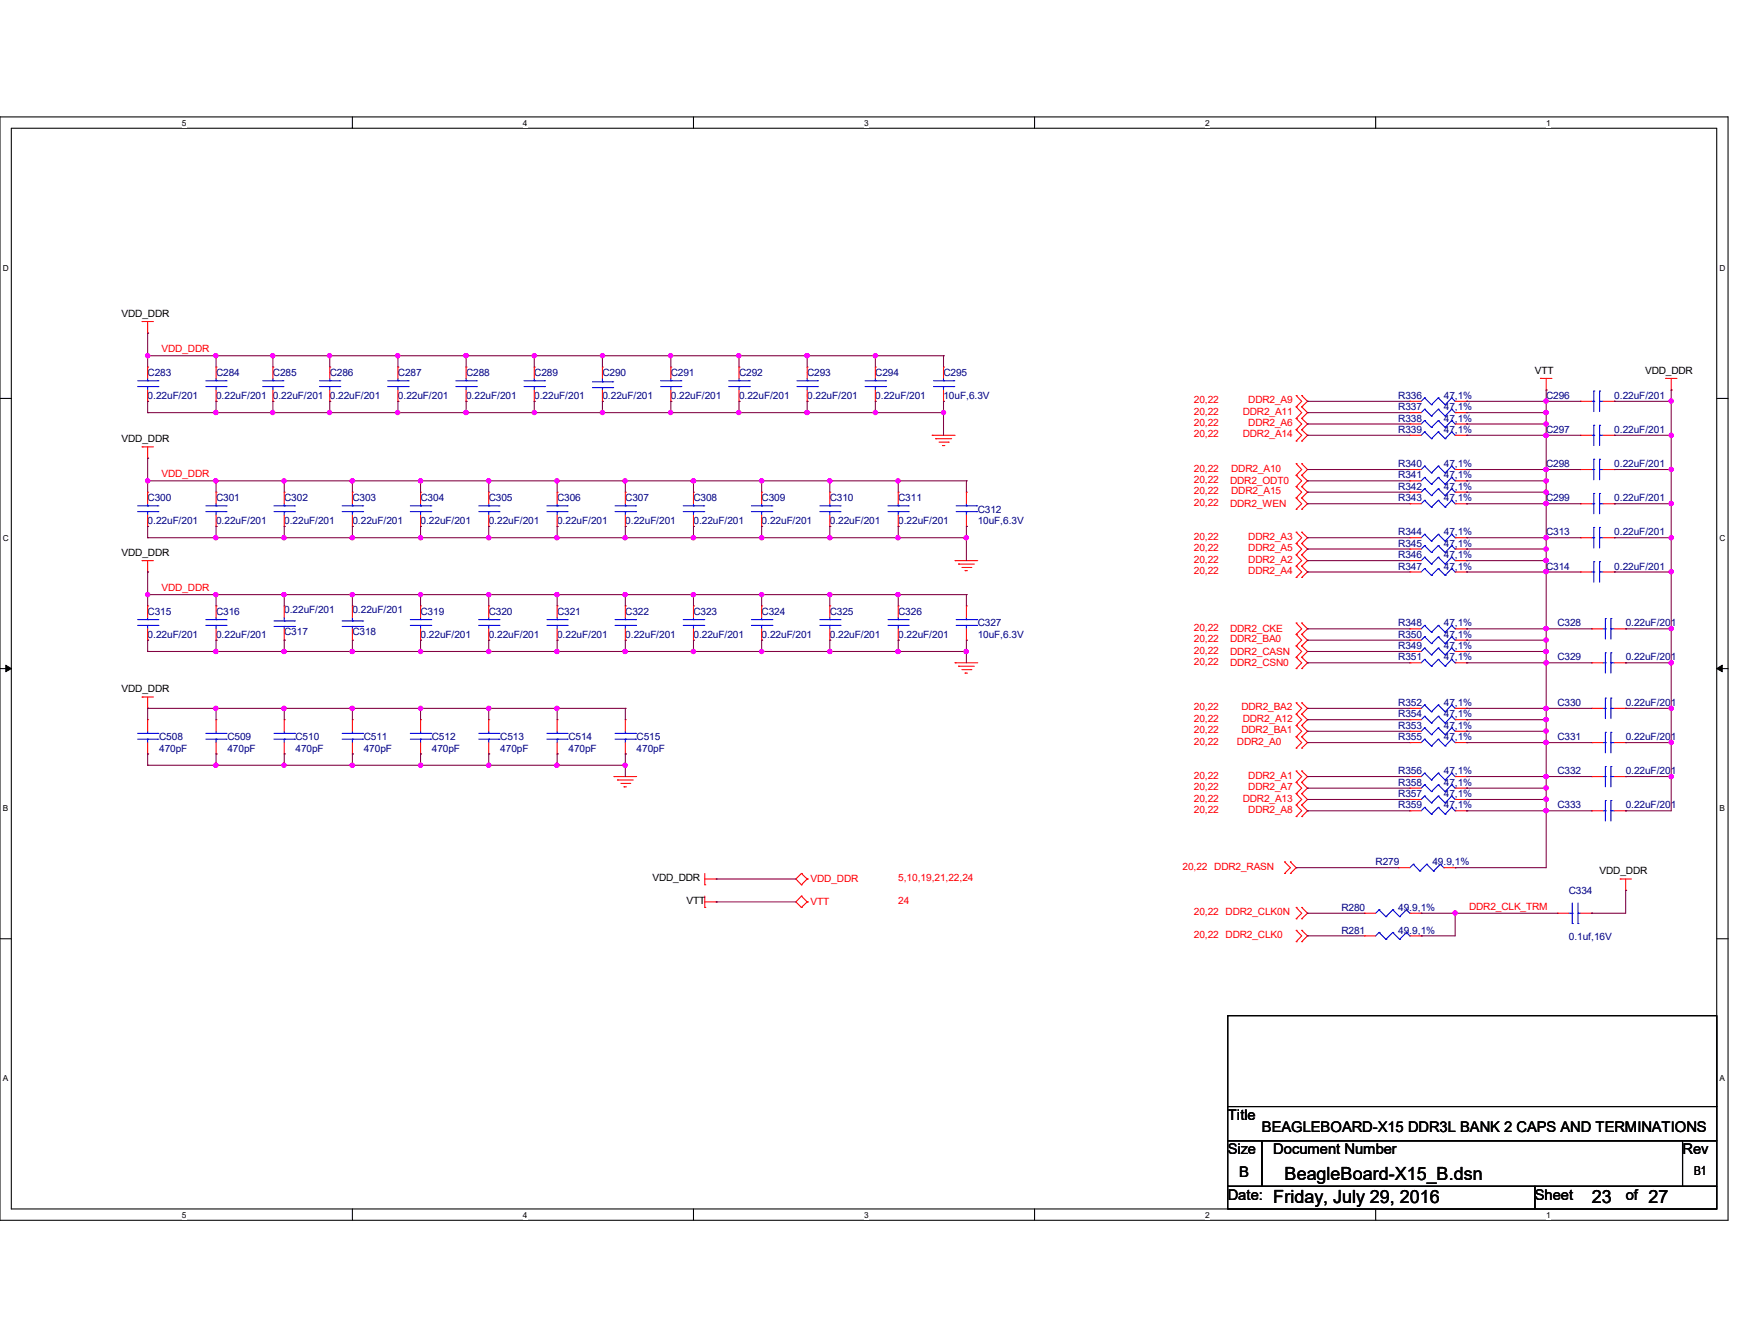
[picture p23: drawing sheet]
<svg xmlns="http://www.w3.org/2000/svg" width="279mm" height="216mm" viewBox="0 0 279 216" stroke-linecap="round" stroke-linejoin="round" font-family="sans-serif">
<defs><g id="words">
<g font-size="2.9">
<text x="206.6" y="189.7">BeagleBoard-X15_B.dsn</text>
<text x="204.8" y="193.3">Friday, July 29, 2016</text>
<text x="256" y="193.3">23</text>
<text x="265.2" y="193.3">27</text>
</g>
<g font-size="2.4">
<text x="197.5" y="180.1">Title</text>
<text x="197.5" y="185.6">Size</text>
<text x="203" y="181.9">BEAGLEBOARD-X15 DDR3L BANK 2 CAPS AND TERMINATIONS</text>
<text x="204.8" y="185.6">Document Number</text>
<text x="270.6" y="185.6">Rev</text>
<text x="199.3" y="189.2">B</text>
<text x="197.5" y="192.9">Date:</text>
<text x="246.9" y="192.9">Sheet</text>
<text x="261.5" y="192.9">of</text>
</g>
<text font-size="2" x="272.5" y="188.9">B1</text>
<g font-size="1.6">
<text x="19.6" y="51">VDD_DDR</text>
<text x="246.9" y="60.1">VTT</text>
<text x="264.6" y="60.1">VDD_DDR</text>
<text x="19.6" y="71.1">VDD_DDR</text>
<text x="19.6" y="89.4">VDD_DDR</text>
<text x="19.6" y="111.3">VDD_DDR</text>
<text x="104.9" y="141.6">VDD_DDR</text>
<text x="257.3" y="140.5">VDD_DDR</text>
<text x="110.4" y="145.3">VTT</text>
</g>
<g font-size="1.6" fill="#f00">
<text x="26" y="56.6">VDD_DDR</text>
<text x="192" y="64.9">20,22</text>
<text x="200.8" y="64.9">DDR2_A9</text>
<text x="192" y="68.5">20,22</text>
<text x="192" y="66.7">20,22</text>
<text x="192" y="70.3">20,22</text>
<text x="199.9" y="66.7">DDR2_A11</text>
<text x="199.9" y="70.3">DDR2_A14</text>
<text x="200.8" y="68.5">DDR2_A6</text>
<text x="26" y="76.7">VDD_DDR</text>
<text x="192" y="75.8">20,22</text>
<text x="192" y="77.6">20,22</text>
<text x="197.9" y="77.9">DDR2_ODT0</text>
<text x="198" y="75.8">DDR2_A10</text>
<text x="192" y="79.5">20,22</text>
<text x="192" y="81.3">20,22</text>
<text x="197.9" y="81.5">DDR2_WEN</text>
<text x="198" y="79.5">DDR2_A15</text>
<text x="192" y="88.6">20,22</text>
<text x="192" y="86.8">20,22</text>
<text x="200.8" y="88.6">DDR2_A5</text>
<text x="200.8" y="86.8">DDR2_A3</text>
<text x="26" y="95">VDD_DDR</text>
<text x="192" y="90.5">20,22</text>
<text x="192" y="92.3">20,22</text>
<text x="200.8" y="90.5">DDR2_A2</text>
<text x="200.8" y="92.3">DDR2_A4</text>
<text x="192" y="101.4">20,22</text>
<text x="197.9" y="101.6">DDR2_CKE</text>
<text x="192" y="103.3">20,22</text>
<text x="192" y="105.1">20,22</text>
<text x="192" y="106.9">20,22</text>
<text x="197.9" y="103.3">DDR2_BA0</text>
<text x="197.9" y="105.3">DDR2_CASN</text>
<text x="197.9" y="107.1">DDR2_CSN0</text>
<text x="192" y="114.2">20,22</text>
<text x="192" y="117.9">20,22</text>
<text x="192" y="119.7">20,22</text>
<text x="192" y="116">20,22</text>
<text x="199" y="119.7">DDR2_A0</text>
<text x="199.7" y="114.2">DDR2_BA2</text>
<text x="199.7" y="117.9">DDR2_BA1</text>
<text x="199.9" y="116">DDR2_A12</text>
<text x="192" y="125.2">20,22</text>
<text x="200.8" y="125.2">DDR2_A1</text>
<text x="192" y="127">20,22</text>
<text x="192" y="130.7">20,22</text>
<text x="192" y="128.9">20,22</text>
<text x="199.9" y="128.9">DDR2_A13</text>
<text x="200.8" y="127">DDR2_A7</text>
<text x="200.8" y="130.7">DDR2_A8</text>
<text x="130.4" y="141.9">VDD_DDR</text>
<text x="144.5" y="141.6">5,10,19,21,22,24</text>
<text x="190.2" y="139.8">20,22 DDR2_RASN</text>
<text x="130.4" y="145.5">VTT</text>
<text x="144.5" y="145.3">24</text>
<text x="192" y="147.2">20,22 DDR2_CLK0N</text>
<text x="236.3" y="146.2">DDR2_CLK_TRM</text>
<text x="192" y="150.8">20,22 DDR2_CLK0</text>
</g>
<g font-size="1.6" fill="#000080">
<text x="23.7" y="60.5">C283</text>
<text x="23.7" y="64.1">0.22uF/201</text>
<text x="34.8" y="60.5">C284</text>
<text x="34.8" y="64.1">0.22uF/201</text>
<text x="43.9" y="60.5">C285</text>
<text x="43.9" y="64.1">0.22uF/201</text>
<text x="53" y="60.5">C286</text>
<text x="53" y="64.1">0.22uF/201</text>
<text x="64" y="60.5">C287</text>
<text x="64" y="64.1">0.22uF/201</text>
<text x="75" y="60.5">C288</text>
<text x="75" y="64.1">0.22uF/201</text>
<text x="85.9" y="60.5">C289</text>
<text x="85.9" y="64.1">0.22uF/201</text>
<text x="96.9" y="60.5">C290</text>
<text x="96.9" y="64.1">0.22uF/201</text>
<text x="107.9" y="60.5">C291</text>
<text x="107.9" y="64.1">0.22uF/201</text>
<text x="118.9" y="60.5">C292</text>
<text x="118.9" y="64.1">0.22uF/201</text>
<text x="129.8" y="60.5">C293</text>
<text x="129.8" y="64.1">0.22uF/201</text>
<text x="140.8" y="60.5">C294</text>
<text x="140.8" y="64.1">0.22uF/201</text>
<text x="151.8" y="60.5">C295</text>
<text x="151.8" y="64.1">10uF,6.3V</text>
<text x="224.9" y="64.1">R336</text>
<text x="224.9" y="66">R337</text>
<text x="232.2" y="64.1">47,1%</text>
<text x="232.2" y="66">47,1%</text>
<text x="248.7" y="64.1">C296</text>
<text x="259.7" y="64.1">0.22uF/201</text>
<text x="224.9" y="67.8">R338</text>
<text x="224.9" y="69.6">R339</text>
<text x="232.2" y="67.8">47,1%</text>
<text x="232.2" y="69.6">47,1%</text>
<text x="248.7" y="69.6">C297</text>
<text x="259.7" y="69.6">0.22uF/201</text>
<text x="224.9" y="75.1">R340</text>
<text x="224.9" y="76.9">R341</text>
<text x="232.2" y="75.1">47,1%</text>
<text x="232.2" y="76.9">47,1%</text>
<text x="248.7" y="75.1">C298</text>
<text x="259.7" y="75.1">0.22uF/201</text>
<text x="23.7" y="80.6">C300</text>
<text x="34.8" y="80.6">C301</text>
<text x="45.7" y="80.6">C302</text>
<text x="56.7" y="80.6">C303</text>
<text x="67.6" y="80.6">C304</text>
<text x="78.6" y="80.6">C305</text>
<text x="89.6" y="80.6">C306</text>
<text x="100.6" y="80.6">C307</text>
<text x="111.5" y="80.6">C308</text>
<text x="122.5" y="80.6">C309</text>
<text x="133.5" y="80.6">C310</text>
<text x="144.5" y="80.6">C311</text>
<text x="157.3" y="82.4">C312</text>
<text x="224.9" y="78.7">R342</text>
<text x="224.9" y="80.6">R343</text>
<text x="232.2" y="78.7">47,1%</text>
<text x="232.2" y="80.6">47,1%</text>
<text x="248.7" y="80.6">C299</text>
<text x="259.7" y="80.6">0.22uF/201</text>
<text x="23.7" y="84.2">0.22uF/201</text>
<text x="34.8" y="84.2">0.22uF/201</text>
<text x="45.7" y="84.2">0.22uF/201</text>
<text x="56.7" y="84.2">0.22uF/201</text>
<text x="67.6" y="84.2">0.22uF/201</text>
<text x="78.6" y="84.2">0.22uF/201</text>
<text x="89.6" y="84.2">0.22uF/201</text>
<text x="100.6" y="84.2">0.22uF/201</text>
<text x="111.5" y="84.2">0.22uF/201</text>
<text x="122.5" y="84.2">0.22uF/201</text>
<text x="133.5" y="84.2">0.22uF/201</text>
<text x="144.5" y="84.2">0.22uF/201</text>
<text x="157.3" y="84.2">10uF,6.3V</text>
<text x="224.9" y="86.1">R344</text>
<text x="224.9" y="87.9">R345</text>
<text x="224.9" y="89.7">R346</text>
<text x="232.2" y="86.1">47,1%</text>
<text x="232.2" y="87.9">47,1%</text>
<text x="232.2" y="89.7">47,1%</text>
<text x="248.7" y="86.1">C313</text>
<text x="259.7" y="86.1">0.22uF/201</text>
<text x="224.9" y="91.6">R347</text>
<text x="232.2" y="91.6">47,1%</text>
<text x="248.7" y="91.6">C314</text>
<text x="259.7" y="91.6">0.22uF/201</text>
<text x="23.7" y="98.8">C315</text>
<text x="34.8" y="98.8">C316</text>
<text x="45.7" y="98.5">0.22uF/201</text>
<text x="56.7" y="98.5">0.22uF/201</text>
<text x="67.6" y="98.8">C319</text>
<text x="78.6" y="98.8">C320</text>
<text x="89.6" y="98.8">C321</text>
<text x="100.6" y="98.8">C322</text>
<text x="111.5" y="98.8">C323</text>
<text x="122.5" y="98.8">C324</text>
<text x="133.5" y="98.8">C325</text>
<text x="144.5" y="98.8">C326</text>
<text x="157.3" y="100.7">C327</text>
<text x="224.9" y="100.7">R348</text>
<text x="232.2" y="100.7">47,1%</text>
<text x="250.5" y="100.7">C328</text>
<text x="261.5" y="100.7">0.22uF/201</text>
<text x="23.7" y="102.5">0.22uF/201</text>
<text x="34.8" y="102.5">0.22uF/201</text>
<text x="45.7" y="102.2">C317</text>
<text x="56.7" y="102.2">C318</text>
<text x="67.6" y="102.5">0.22uF/201</text>
<text x="78.6" y="102.5">0.22uF/201</text>
<text x="89.6" y="102.5">0.22uF/201</text>
<text x="100.6" y="102.5">0.22uF/201</text>
<text x="111.5" y="102.5">0.22uF/201</text>
<text x="122.5" y="102.5">0.22uF/201</text>
<text x="133.5" y="102.5">0.22uF/201</text>
<text x="144.5" y="102.5">0.22uF/201</text>
<text x="157.3" y="102.5">10uF,6.3V</text>
<text x="224.9" y="104.4">R349</text>
<text x="224.9" y="102.5">R350</text>
<text x="224.9" y="106.2">R351</text>
<text x="232.2" y="104.4">47,1%</text>
<text x="232.2" y="102.5">47,1%</text>
<text x="232.2" y="106.2">47,1%</text>
<text x="250.5" y="106.2">C329</text>
<text x="261.5" y="106.2">0.22uF/201</text>
<text x="224.9" y="113.5">R352</text>
<text x="232.2" y="113.5">47,1%</text>
<text x="250.5" y="113.5">C330</text>
<text x="261.5" y="113.5">0.22uF/201</text>
<text x="25.6" y="119">C508</text>
<text x="36.6" y="119">C509</text>
<text x="47.5" y="119">C510</text>
<text x="58.5" y="119">C511</text>
<text x="69.5" y="119">C512</text>
<text x="80.5" y="119">C513</text>
<text x="91.4" y="119">C514</text>
<text x="102.4" y="119">C515</text>
<text x="224.9" y="117.1">R353</text>
<text x="224.9" y="115.3">R354</text>
<text x="224.9" y="119">R355</text>
<text x="232.2" y="117.1">47,1%</text>
<text x="232.2" y="115.3">47,1%</text>
<text x="232.2" y="119">47,1%</text>
<text x="250.5" y="119">C331</text>
<text x="261.5" y="119">0.22uF/201</text>
<text x="25.6" y="120.8">470pF</text>
<text x="36.6" y="120.8">470pF</text>
<text x="47.5" y="120.8">470pF</text>
<text x="58.5" y="120.8">470pF</text>
<text x="69.5" y="120.8">470pF</text>
<text x="80.5" y="120.8">470pF</text>
<text x="91.4" y="120.8">470pF</text>
<text x="102.4" y="120.8">470pF</text>
<text x="224.9" y="124.5">R356</text>
<text x="232.2" y="124.5">47,1%</text>
<text x="250.5" y="124.5">C332</text>
<text x="261.5" y="124.5">0.22uF/201</text>
<text x="224.9" y="128.1">R357</text>
<text x="224.9" y="126.3">R358</text>
<text x="224.9" y="130">R359</text>
<text x="232.2" y="128.1">47,1%</text>
<text x="232.2" y="126.3">47,1%</text>
<text x="232.2" y="130">47,1%</text>
<text x="250.5" y="130">C333</text>
<text x="261.5" y="130">0.22uF/201</text>
<text x="221.3" y="139.1">R279</text>
<text x="230.4" y="139.1">49.9,1%</text>
<text x="252.3" y="143.7">C334</text>
<text x="215.8" y="146.4">R280</text>
<text x="224.9" y="146.4">49.9,1%</text>
<text x="215.8" y="150.1">R281</text>
<text x="224.9" y="150.1">49.9,1%</text>
<text x="252.3" y="151.2">0.1uf,16V</text>
</g>
<g font-size="1.3">
<text x="29.3" y="20.2">5</text>
<text x="84.1" y="20.2">4</text>
<text x="139" y="20.2">3</text>
<text x="193.8" y="20.2">2</text>
<text x="248.7" y="20.2">1</text>
<text x=".5" y="43.5">D</text>
<text x="276.6" y="43.5">D</text>
<text x=".5" y="87">C</text>
<text x="276.6" y="87">C</text>
<text x=".5" y="130.4">B</text>
<text x="276.6" y="130.4">B</text>
<text x=".5" y="173.8">A</text>
<text x="276.6" y="173.8">A</text>
<text x="29.3" y="195.7">5</text>
<text x="84.1" y="195.7">4</text>
<text x="139" y="195.7">3</text>
<text x="193.8" y="195.7">2</text>
<text x="248.7" y="195.7">1</text>
</g>
</g></defs>
<path d="M0 18.8h278v177.4h-278zM1.8 20.6h274.3v173.8h-274.3z" fill="none" stroke="#000" stroke-width=".17"/>
<g fill="#fff">
<path d="M29.3 19h.7v1.5h-.7z"/>
<path d="M29.3 194.6h.7v1.4h-.7z"/>
</g>
<path d="M56.7 18.8v1.8M56.7 194.4v1.8" fill="none" stroke="#000" stroke-width=".17"/>
<g fill="#fff">
<path d="M84.1 19h.7v1.5h-.7z"/>
<path d="M84.1 194.6h.7v1.4h-.7z"/>
</g>
<path d="M111.5 18.8v1.8M111.5 194.4v1.8" fill="none" stroke="#000" stroke-width=".17"/>
<g fill="#fff">
<path d="M139 19h.7v1.5h-.7z"/>
<path d="M139 194.6h.7v1.4h-.7z"/>
</g>
<path d="M166.4 18.8v1.8M166.4 194.4v1.8" fill="none" stroke="#000" stroke-width=".17"/>
<g fill="#fff">
<path d="M193.8 19h.8v1.5h-.8z"/>
<path d="M193.8 194.6h.8v1.4h-.8z"/>
</g>
<path d="M221.3 18.8v1.8M221.3 194.4v1.8" fill="none" stroke="#000" stroke-width=".17"/>
<g fill="#fff">
<path d="M248.7 19h.7v1.5h-.7z"/>
<path d="M248.7 194.6h.7v1.4h-.7z"/>
<path d="M.5 42.3h.9v1.5h-.9z"/>
<path d="M276.6 42.3h.9v1.5h-.9z"/>
<path d="M.5 85.8h.9v1.4h-.9z"/>
<path d="M276.6 85.8h.9v1.4h-.9z"/>
</g>
<path d="M0 64.1h1.8M276.1 64.1h1.9" fill="none" stroke="#000" stroke-width=".17"/>
<g fill="#fff">
<path d="M.5 129.2h.8v1.5h-.8z"/>
<path d="M276.6 129.2h.9v1.5h-.9z"/>
</g>
<path d="M0 107.5h1.8M276.1 107.5h1.9" fill="none" stroke="#000" stroke-width=".17"/>
<path d="M.9 106.9l.9 .6-.9 .5zM276.1 107.5l.9-.6v1.1z" fill="#000" stroke="#000" stroke-width=".16"/>
<g fill="#fff">
<path d="M.5 172.6h.8v1.5h-.8z"/>
<path d="M276.6 172.6h.9v1.5h-.9z"/>
</g>
<path d="M0 150.9h1.8M276.1 150.9h1.9M197.5 163.3h78.6v14.6h-78.6zM197.5 177.9h78.6v5.5h-78.6zM197.5 183.4h5.5v7.3h-5.5zM197.5 190.7h49.4v3.7h-49.4zM203 183.4h67.6v7.3h-67.6zM246.9 190.7h29.2v3.7h-29.2zM270.6 183.4h5.5v7.3h-5.5z" fill="none" stroke="#000" stroke-width=".17"/>
<g fill="none" stroke="#f00" stroke-width=".17">
<path d="M22.9 51.7h.1M22.9 51.7h1.8M23.7 53.6h.1M23.7 59h.1M23.7 51.7v1.9M23.7 59v1.8M34.8 59h.1M34.8 59v1.8M43.9 59h.1M43.9 59v1.8M53 59h.1M53 59v1.8"/>
<path d="M64 59h.1M64 59v1.8M75 59h.1M75 59v1.8M85.9 59h.1M85.9 59v1.8M96.9 59h.1M96.9 59v1.8M107.9 59h.1M107.9 59v1.8M118.9 59h.1M118.9 59v1.8"/>
<path d="M129.8 59h.1M129.8 59v1.8M140.8 59h.1M140.8 59v1.8M151.8 59h.1M151.8 59v1.8M22.9 71.8h.1M22.9 71.8h1.8M23.7 73.7h.1M23.7 79.1h.1M23.7 64.5h.1M23.7 62.7v1.8"/>
<path d="M23.7 71.8v1.9M23.7 79.1v1.9M34.8 64.5h.1M34.8 79.1h.1M34.8 62.7v1.8M34.8 79.1v1.9M43.9 64.5h.1M43.9 62.7v1.8M45.7 79.1h.1M45.7 79.1v1.9M53 64.5h.1M53 62.7v1.8"/>
<path d="M56.7 79.1h.1M56.7 79.1v1.9M64 64.5h.1M64 62.7v1.8M67.6 79.1h.1M67.6 79.1v1.9M75 64.5h.1M75 62.7v1.8M78.6 79.1h.1M78.6 79.1v1.9M85.9 64.5h.1M85.9 62.7v1.8"/>
<path d="M89.6 79.1h.1M89.6 79.1v1.9M96.9 64.5h.1M96.9 62.7v1.8M100.6 79.1h.1M100.6 79.1v1.9M107.9 64.5h.1M107.9 62.7v1.8M111.5 79.1h.1M111.5 79.1v1.9M118.9 64.5h.1M118.9 62.7v1.8"/>
<path d="M122.5 79.1h.1M122.5 79.1v1.9M129.8 64.5h.1M129.8 62.7v1.8M133.5 79.1h.1M133.5 79.1v1.9M140.8 64.5h.1M140.8 62.7v1.8M144.5 79.1h.1M144.5 79.1v1.9M149.9 70h.1M149.9 70h3.7"/>
<path d="M150.5 70.5h.1M150.5 70.5h2.6M151 71.1h1.5M151.6 71.6h.1M151.6 71.6h.4M151.8 64.5h.1M151.8 62.7v1.8M152.5 71.1h.1M155.4 79.1h.1M155.4 79.1v1.9M208.5 67.3h.1M208.5 69.1h.1"/>
<path d="M208.5 63.6h.1M208.5 65.4h.1M208.5 70.9h.1M208.5 78.2h.1M208.5 74.5h.1M208.5 76.4h.1M208.5 67.3l.9 .9-.9 .9M208.5 63.6l.9 .9-.9 .9M208.5 65.4l.9 .9-.9 1M208.5 69.1l.9 .9-.9 .9M208.5 78.2l.9 .9-.9 1M208.5 74.5l.9 1-.9 .9"/>
<path d="M208.5 76.4l.9 .9-.9 .9M209.4 67.3h.1M209.4 69.1h.1M209.4 63.6h.1M209.4 65.4h.1M209.4 70.9h.1M209.4 78.2h.1M209.4 74.5h.1M209.4 76.4h.1M209.4 67.3l.9 .9-.9 .9M209.4 63.6l.9 .9-.9 .9M209.4 65.4l.9 .9-.9 1"/>
<path d="M209.4 69.1l.9 .9-.9 .9M209.4 78.2l.9 .9-.9 1M209.4 74.5l.9 1-.9 .9M209.4 76.4l.9 .9-.9 .9M226.8 75.5h.1M226.8 77.3h.1M226.8 79.1h.1M226.8 64.5h.1M226.8 66.3h.1M226.8 68.2h.1M226.8 70h.1M226.8 70h1.8"/>
<path d="M226.8 75.5h1.8M226.8 77.3h1.8M226.8 79.1h1.8M226.8 64.5h1.8M226.8 66.3h1.8M226.8 68.2h1.8M234.1 70h1.8M234.1 75.5h1.8M234.1 77.3h1.8M234.1 79.1h1.8M234.1 64.5h1.8M234.1 66.3h1.8"/>
<path d="M234.1 68.2h1.8M235.9 75.5h.1M235.9 77.3h.1M235.9 79.1h.1M235.9 64.5h.1M235.9 66.3h.1M235.9 68.2h.1M235.9 70h.1M247.8 60.8h.1M247.8 60.8h1.8M248.7 62.7h.1M248.7 60.8v1.9"/>
<path d="M254.2 64.5h.1M254.2 70h.1M254.2 75.5h.1M254.2 70h1.8M254.2 75.5h1.8M254.2 64.5h1.8M257.9 70h1.8M257.9 75.5h1.8M257.9 64.5h1.8M259.7 64.5h.1M259.7 70h.1M259.7 75.5h.1"/>
<path d="M267.9 60.8h.1M267.9 60.8h1.8M268.8 62.7h.1M268.8 60.8v1.9M22.9 90.1h.1M22.9 90.1h1.8M23.7 91.9h.1M23.7 97.4h.1M23.7 84.6h.1M23.7 82.8v1.8M23.7 90.1v1.8M23.7 97.4v1.9"/>
<path d="M34.8 84.6h.1M34.8 97.4h.1M34.8 82.8v1.8M34.8 97.4v1.9M45.7 84.6h.1M45.7 97.4h.1M45.7 82.8v1.8M45.7 97.4v1.9M56.7 84.6h.1M56.7 97.4h.1M56.7 82.8v1.8M56.7 97.4v1.9"/>
<path d="M67.6 97.4h.1M67.6 84.6h.1M67.6 82.8v1.8M67.6 97.4v1.9M78.6 97.4h.1M78.6 84.6h.1M78.6 82.8v1.8M78.6 97.4v1.9M89.6 97.4h.1M89.6 84.6h.1M89.6 82.8v1.8M89.6 97.4v1.9"/>
<path d="M100.6 97.4h.1M100.6 84.6h.1M100.6 82.8v1.8M100.6 97.4v1.9M111.5 97.4h.1M111.5 84.6h.1M111.5 82.8v1.8M111.5 97.4v1.9M122.5 97.4h.1M122.5 84.6h.1M122.5 82.8v1.8M122.5 97.4v1.9"/>
<path d="M133.5 97.4h.1M133.5 84.6h.1M133.5 82.8v1.8M133.5 97.4v1.9M144.5 97.4h.1M144.5 84.6h.1M144.5 82.8v1.8M144.5 97.4v1.9M153.6 90.1h.1M153.6 90.1h3.7M154.2 90.7h.1M154.2 90.7h2.5"/>
<path d="M154.7 91.2h1.5M155.2 91.7h.1M155.2 91.7h.4M155.4 97.4h.1M155.4 84.6h.1M155.4 82.8v1.8M155.4 97.4v1.9M156.2 91.2h.1M208.5 89.2h.1M208.5 91h.1M208.5 87.4h.1M208.5 85.6h.1"/>
<path d="M208.5 92.8h.1M208.5 80.1h.1M208.5 81.9h.1M208.5 89.2l.9 .9-.9 .9M208.5 87.4l.9 .9-.9 .9M208.5 85.6l.9 .8-.9 1M208.5 91l.9 .9-.9 .9M208.5 80.1l.9 .9-.9 .9M209.4 89.2h.1M209.4 91h.1M209.4 87.4h.1M209.4 85.6h.1"/>
<path d="M209.4 92.8h.1M209.4 80.1h.1M209.4 81.9h.1M209.4 89.2l.9 .9-.9 .9M209.4 87.4l.9 .9-.9 .9M209.4 85.6l.9 .8-.9 1M209.4 91l.9 .9-.9 .9M209.4 80.1l.9 .9-.9 .9M226.8 86.4h.1M226.8 88.3h.1M226.8 90.1h.1M226.8 91.9h.1"/>
<path d="M226.8 81h.1M226.8 90.1h1.8M226.8 81h1.8M226.8 86.4h1.8M226.8 88.3h1.8M226.8 91.9h1.8M234.1 90.1h1.8M234.1 81h1.8M234.1 86.4h1.8M234.1 88.3h1.8M234.1 91.9h1.8M235.9 86.4h.1"/>
<path d="M235.9 88.3h.1M235.9 90.1h.1M235.9 91.9h.1M235.9 81h.1M254.2 81h.1M254.2 86.4h.1M254.2 91.9h.1M254.2 81h1.8M254.2 86.4h1.8M254.2 91.9h1.8M257.9 81h1.8M257.9 86.4h1.8"/>
<path d="M257.9 91.9h1.8M259.7 81h.1M259.7 86.4h.1M259.7 91.9h.1M22.9 112.1h.1M22.9 112.1h1.8M23.7 113.9h.1M23.7 102.9h.1M23.7 115.7h.1M23.7 101.1v1.8M23.7 112.1v1.8M23.7 115.7v1.9"/>
<path d="M23.7 119.4v1.8M34.8 115.7h.1M34.8 102.9h.1M34.8 101.1v1.8M34.8 115.7v1.9M34.8 119.4v1.8M45.7 115.7h.1M45.7 102.9h.1M45.7 101.1v1.8M45.7 115.7v1.9M45.7 119.4v1.8M56.7 115.7h.1"/>
<path d="M56.7 102.9h.1M56.7 101.1v1.8M56.7 115.7v1.9M56.7 119.4v1.8M67.6 102.9h.1M67.6 115.7h.1M67.6 101.1v1.8M67.6 115.7v1.9M67.6 119.4v1.8M78.6 102.9h.1M78.6 115.7h.1M78.6 101.1v1.8"/>
<path d="M78.6 115.7v1.9M78.6 119.4v1.8M89.6 115.7h.1M89.6 102.9h.1M89.6 101.1v1.8M89.6 115.7v1.9M89.6 119.4v1.8M100.6 102.9h.1M100.6 115.7h.1M100.6 101.1v1.8M100.6 115.7v1.9M100.6 119.4v1.8"/>
<path d="M111.5 102.9h.1M111.5 101.1v1.8M122.5 102.9h.1M122.5 101.1v1.8M133.5 102.9h.1M133.5 101.1v1.8M144.5 102.9h.1M144.5 101.1v1.8M153.6 106.6h.1M153.6 106.6h3.7M154.2 107.1h.1M154.2 107.1h2.5"/>
<path d="M154.7 107.7h1.5M155.2 108.2h.1M155.2 108.2h.4M155.4 102.9h.1M155.4 101.1v1.8M156.2 107.7h.1M208.5 102h.1M208.5 103.8h.1M208.5 113h.1M208.5 114.8h.1M208.5 116.6h.1M208.5 118.4h.1"/>
<path d="M208.5 100.2h.1M208.5 105.7h.1M208.5 107.5h.1M208.5 102l.9 .9-.9 .9M208.5 113l.9 .9-.9 .9M208.5 116.6l.9 1-.9 .8M208.5 118.4l.9 1-.9 .9M208.5 114.8l.9 .9-.9 .9M208.5 100.2l.9 .9-.9 .9M208.5 103.8l.9 .9-.9 1M208.5 105.7l.9 .9-.9 .9M209.4 102h.1"/>
<path d="M209.4 103.8h.1M209.4 113h.1M209.4 114.8h.1M209.4 116.6h.1M209.4 118.4h.1M209.4 100.2h.1M209.4 105.7h.1M209.4 107.5h.1M209.4 102l.9 .9-.9 .9M209.4 113l.9 .9-.9 .9M209.4 116.6l.9 1-.9 .8M209.4 118.4l.9 1-.9 .9"/>
<path d="M209.4 114.8l.9 .9-.9 .9M209.4 100.2l.9 .9-.9 .9M209.4 103.8l.9 .9-.9 1M209.4 105.7l.9 .9-.9 .9M226.8 113.9h.1M226.8 117.6h.1M226.8 115.7h.1M226.8 101.1h.1M226.8 119.4h.1M226.8 104.7h.1M226.8 102.9h.1M226.8 106.6h.1"/>
<path d="M226.8 106.6h1.8M226.8 119.4h1.8M226.8 113.9h1.8M226.8 117.6h1.8M226.8 115.7h1.8M226.8 101.1h1.8M226.8 104.7h1.8M226.8 102.9h1.8M234.1 106.6h1.8M234.1 119.4h1.8M234.1 113.9h1.8M234.1 117.6h1.8"/>
<path d="M234.1 115.7h1.8M234.1 101.1h1.8M234.1 104.7h1.8M234.1 102.9h1.8M235.9 113.9h.1M235.9 117.6h.1M235.9 115.7h.1M235.9 101.1h.1M235.9 119.4h.1M235.9 104.7h.1M235.9 102.9h.1M235.9 106.6h.1"/>
<path d="M256 119.4h.1M256 101.1h.1M256 106.6h.1M256 113.9h.1M256 106.6h1.9M256 119.4h1.9M256 113.9h1.9M256 101.1h1.9M259.7 106.6h1.8M259.7 119.4h1.8M259.7 113.9h1.8M259.7 101.1h1.8"/>
<path d="M261.5 119.4h.1M261.5 101.1h.1M261.5 106.6h.1M261.5 113.9h.1M23.7 121.2h.1M34.8 121.2h.1M45.7 121.2h.1M56.7 121.2h.1M67.6 121.2h.1M78.6 121.2h.1M89.6 121.2h.1M98.8 124.8h.1"/>
<path d="M98.8 124.8h3.6M99.3 125.4h.1M99.3 125.4h2.6M99.9 125.9h1.4M100.4 126.5h.1M100.4 126.5h.4M100.6 121.2h.1M101.3 125.9h.1M206.6 138.6h.1M206.6 138.6l1 .9-1 .9M207.6 138.6h.1M207.6 138.6l.9 .9-.9 .9"/>
<path d="M208.5 120.3h.1M208.5 124h.1M208.5 125.8h.1M208.5 127.6h.1M208.5 129.4h.1M208.5 131.3h.1M208.5 124l.9 .8-.9 1M208.5 125.8l.9 .9-.9 .9M208.5 129.4l.9 .9-.9 1M208.5 127.6l.9 .9-.9 .9M209.4 120.3h.1M209.4 124h.1"/>
<path d="M209.4 125.8h.1M209.4 127.6h.1M209.4 129.4h.1M209.4 131.3h.1M209.4 124l.9 .8-.9 1M209.4 125.8l.9 .9-.9 .9M209.4 129.4l.9 .9-.9 1M209.4 127.6l.9 .9-.9 .9M224.9 139.5h.1M224.9 139.5h1.9M226.8 124.8h.1M226.8 128.5h.1"/>
<path d="M226.8 126.7h.1M226.8 130.3h.1M226.8 124.8h1.8M226.8 130.3h1.8M226.8 128.5h1.8M226.8 126.7h1.8M232.2 139.5h1.9M234.1 139.5h.1M234.1 124.8h1.8M234.1 130.3h1.8M234.1 128.5h1.8M234.1 126.7h1.8"/>
<path d="M235.9 124.8h.1M235.9 128.5h.1M235.9 126.7h.1M235.9 130.3h.1M256 124.8h.1M256 130.3h.1M256 124.8h1.9M256 130.3h1.9M259.7 124.8h1.8M259.7 130.3h1.8M261.5 124.8h.1M261.5 130.3h.1"/>
<path d="M113.4 142.2h.1M113.4 145.9h.1M113.4 141.3h1.8M113.4 140.4v1.8M113.4 144.1v1.8M113.4 145h1.8M115.2 141.3h.1M115.2 145h.1M128.9 140.4h.1M128.9 142.2h.1M128.9 144.1h.1M128.9 145.9h.1"/>
<path d="M128.9 140.4l-.9 .9 .9 .9M128.9 140.4l.9 .9M128.9 144.1l-.9 .9 .9 .9M128.9 144.1l.9 .9M129.8 141.3h.1M129.8 145h.1M129.8 141.3l-.9 .9M129.8 145l-.9 .9M206.6 140.4h.1M207.6 140.4h.1M208.5 145.9h.1M208.5 147.7h.1"/>
<path d="M208.5 149.6h.1M208.5 151.4h.1M208.5 145.9l.9 .9-.9 .9M208.5 149.6l.9 .9-.9 .9M209.4 145.9h.1M209.4 147.7h.1M209.4 149.6h.1M209.4 151.4h.1M209.4 145.9l.9 .9-.9 .9M209.4 149.6l.9 .9-.9 .9M219.5 146.8h.1M219.5 150.5h.1"/>
<path d="M219.5 146.8h1.8M219.5 150.5h1.8M226.8 146.8h1.8M226.8 150.5h1.8M228.6 146.8h.1M228.6 150.5h.1M250.5 146.8h.1M250.5 146.8h1.8M254.2 146.8h1.8M256 146.8h.1M260.6 141.3h.1M260.6 141.3h1.8"/>
<path d="M261.5 143.1h.1M261.5 141.3v1.8"/>
</g>
<g fill="none" stroke="#00f" stroke-width=".17">
<path d="M22.1 62.1h3.3M22.1 61.2h3.3M23.7 61.2h.1M23.7 62.1h.1M23.7 60.8v.4M23.7 62.1v.6M25.4 62.1h.1M25.4 61.2h.1M33.1 62.1h3.3M33.1 61.2h3.3M34.8 61.2h.1M34.8 62.1h.1"/>
<path d="M34.8 60.8v.4M34.8 62.1v.6M36.4 62.1h.1M36.4 61.2h.1M42.2 62.1h3.3M42.2 61.2h3.3M43.9 61.2h.1M43.9 62.1h.1M43.9 60.8v.4M43.9 62.1v.6M45.5 62.1h.1M45.5 61.2h.1"/>
<path d="M51.4 62.1h3.3M51.4 61.2h3.3M53 61.2h.1M53 62.1h.1M53 60.8v.4M53 62.1v.6M54.7 62.1h.1M54.7 61.2h.1M62.4 62.1h3.3M62.4 61.2h3.3M64 61.2h.1M64 62.1h.1"/>
<path d="M64 60.8v.4M64 62.1v.6M65.7 62.1h.1M65.7 61.2h.1M73.3 62.1h3.3M73.3 61.2h3.3M75 61.2h.1M75 62.1h.1M75 60.8v.4M75 62.1v.6M76.6 62.1h.1M76.6 61.2h.1"/>
<path d="M84.3 62.1h3.3M84.3 61.2h3.3M85.9 61.2h.1M85.9 62.1h.1M85.9 60.8v.4M85.9 62.1v.6M87.6 62.1h.1M87.6 61.2h.1M95.3 61.4h3.3M95.3 62.3h3.3M96.9 62.3h.1M96.9 61.4h.1"/>
<path d="M96.9 60.8v.6M96.9 62.3v.4M98.6 61.4h.1M98.6 62.3h.1M106.3 62.1h3.2M106.3 61.2h3.2M107.9 61.2h.1M107.9 62.1h.1M107.9 60.8v.4M107.9 62.1v.6M109.5 62.1h.1M109.5 61.2h.1"/>
<path d="M117.2 62.1h3.3M117.2 61.2h3.3M118.9 61.2h.1M118.9 62.1h.1M118.9 60.8v.4M118.9 62.1v.6M120.5 62.1h.1M120.5 61.2h.1M128.2 62.1h3.3M128.2 61.2h3.3M129.8 61.2h.1M129.8 62.1h.1"/>
<path d="M129.8 60.8v.4M129.8 62.1v.6M131.5 62.1h.1M131.5 61.2h.1M139.1 62.1h3.4M139.1 61.2h3.4M140.8 61.2h.1M140.8 62.1h.1M140.8 60.8v.4M140.8 62.1v.6M142.5 62.1h.1M142.5 61.2h.1"/>
<path d="M150.2 62.1h3.2M150.2 61.2h3.2M151.8 61.2h.1M151.8 62.1h.1M151.8 60.8v.4M151.8 62.1v.6M153.4 62.1h.1M153.4 61.2h.1M229.2 74.9h.1M229.2 76.8h.1M229.2 78.6h.1M229.2 64h.1"/>
<path d="M229.2 65.8h.1M229.2 67.6h.1M229.2 69.4h.1M229.2 74.9l-.6 .6M229.2 74.9l1.1 1.1M229.2 76.8l-.6 .5M229.2 76.8l1.1 1.1M229.2 78.6l-.6 .5M229.2 78.6l1.1 1.1M229.2 64l-.6 .5M229.2 64l1.1 1.1M229.2 65.8l-.6 .5"/>
<path d="M229.2 65.8l1.1 1.1M229.2 67.6l-.6 .6M229.2 67.6l1.1 1.1M229.2 69.4l-.6 .6M229.2 69.4l1.1 1.1M230.3 76h.1M230.3 77.9h.1M230.3 79.7h.1M230.3 65.1h.1M230.3 66.9h.1M230.3 68.7h.1M230.3 70.5h.1"/>
<path d="M231.4 74.9h.1M231.4 76.8h.1M231.4 78.6h.1M231.4 64h.1M231.4 65.8h.1M231.4 67.6h.1M231.4 69.4h.1M231.4 74.9l-1.1 1.1M231.4 74.9l1.1 1.1M231.4 76.8l-1.1 1.1M231.4 76.8l1.1 1.1M231.4 78.6l-1.1 1.1"/>
<path d="M231.4 78.6l1.1 1.1M231.4 64l-1.1 1.1M231.4 64l1.1 1.1M231.4 65.8l-1.1 1.1M231.4 65.8l1.1 1.1M231.4 67.6l-1.1 1.1M231.4 67.6l1.1 1.1M231.4 69.4l-1.1 1.1M231.4 69.4l1.1 1.1M232.5 76h.1M232.5 77.9h.1M232.5 79.7h.1"/>
<path d="M232.5 65.1h.1M232.5 66.9h.1M232.5 68.7h.1M232.5 70.5h.1M233.5 74.9h.1M233.5 76.8h.1M233.5 78.6h.1M233.5 64h.1M233.5 65.8h.1M233.5 67.6h.1M233.5 69.4h.1M233.5 74.9l-1 1.1"/>
<path d="M233.5 74.9l.6 .6M233.5 76.8l-1 1.1M233.5 76.8l.6 .5M233.5 78.6l-1 1.1M233.5 78.6l.6 .5M233.5 64l-1 1.1M233.5 64l.6 .5M233.5 65.8l-1 1.1M233.5 65.8l.6 .5M233.5 67.6l-1 1.1M233.5 67.6l.6 .6M233.5 69.4l-1 1.1"/>
<path d="M233.5 69.4l.6 .6M234.1 75.5h.1M234.1 77.3h.1M234.1 79.1h.1M234.1 64.5h.1M234.1 66.3h.1M234.1 68.2h.1M234.1 70h.1M256 64.5h.4M256 70h.4M256 75.5h.4M256.4 79.3h.1"/>
<path d="M256.4 64.5h.1M256.4 62.9h.1M256.4 70h.1M256.4 68.4h.1M256.4 75.5h.1M256.4 73.8h.1M256.4 62.9v3.3M256.4 68.4v3.2M256.4 73.8v3.3M256.4 79.3v3.3M257.3 79.3h.1M257.3 62.9h.1"/>
<path d="M257.3 64.5h.1M257.3 68.4h.1M257.3 70h.1M257.3 73.8h.1M257.3 75.5h.1M257.3 62.9v3.3M257.3 68.4v3.2M257.3 73.8v3.3M257.3 79.3v3.3M257.3 64.5h.6M257.3 70h.6M257.3 75.5h.6"/>
<path d="M22.1 99.6h3.3M22.1 82.3h3.3M22.1 81.3h3.3M23.7 99.6h.1M23.7 81.3h.1M23.7 82.3h.1M23.7 81v.3M23.7 82.3v.5M23.7 99.3v.3M25.4 99.6h.1M25.4 82.3h.1M25.4 81.3h.1"/>
<path d="M33.1 99.6h3.3M33.1 82.3h3.3M33.1 81.3h3.3M34.8 81.3h.1M34.8 82.3h.1M34.8 99.6h.1M34.8 81v.3M34.8 82.3v.5M34.8 99.3v.3M36.4 82.3h.1M36.4 81.3h.1M36.4 99.6h.1"/>
<path d="M44.1 82.3h3.3M44.1 81.3h3.3M44.1 99.8h3.3M45.7 81.3h.1M45.7 82.3h.1M45.7 99.8h.1M45.7 81v.3M45.7 82.3v.5M45.7 99.3v.5M47.4 82.3h.1M47.4 81.3h.1M47.4 99.8h.1"/>
<path d="M55 82.3h3.3M55 81.3h3.3M55 99.8h3.3M56.7 81.3h.1M56.7 82.3h.1M56.7 99.8h.1M56.7 81v.3M56.7 82.3v.5M56.7 99.3v.5M58.3 82.3h.1M58.3 81.3h.1M58.3 99.8h.1"/>
<path d="M66 99.6h3.3M66 82.3h3.3M66 81.3h3.3M67.6 99.6h.1M67.6 81.3h.1M67.6 82.3h.1M67.6 81v.3M67.6 82.3v.5M67.6 99.3v.3M69.3 99.6h.1M69.3 82.3h.1M69.3 81.3h.1"/>
<path d="M77 99.6h3.3M77 82.3h3.3M77 81.3h3.3M78.6 99.6h.1M78.6 81.3h.1M78.6 82.3h.1M78.6 81v.3M78.6 82.3v.5M78.6 99.3v.3M80.3 99.6h.1M80.3 82.3h.1M80.3 81.3h.1"/>
<path d="M88 99.6h3.2M88 82.3h3.2M88 81.3h3.2M89.6 99.6h.1M89.6 81.3h.1M89.6 82.3h.1M89.6 81v.3M89.6 82.3v.5M89.6 99.3v.3M91.2 99.6h.1M91.2 82.3h.1M91.2 81.3h.1"/>
<path d="M98.9 99.6h3.3M98.9 82.3h3.3M98.9 81.3h3.3M100.6 99.6h.1M100.6 81.3h.1M100.6 82.3h.1M100.6 81v.3M100.6 82.3v.5M100.6 99.3v.3M102.2 99.6h.1M102.2 82.3h.1M102.2 81.3h.1"/>
<path d="M109.9 99.6h3.3M109.9 82.3h3.3M109.9 81.3h3.3M111.5 99.6h.1M111.5 81.3h.1M111.5 82.3h.1M111.5 81v.3M111.5 82.3v.5M111.5 99.3v.3M113.2 99.6h.1M113.2 82.3h.1M113.2 81.3h.1"/>
<path d="M120.9 99.6h3.3M120.9 82.3h3.3M120.9 81.3h3.3M122.5 99.6h.1M122.5 81.3h.1M122.5 82.3h.1M122.5 81v.3M122.5 82.3v.5M122.5 99.3v.3M124.2 99.6h.1M124.2 82.3h.1M124.2 81.3h.1"/>
<path d="M131.9 99.6h3.2M131.9 82.3h3.2M131.9 81.3h3.2M133.5 99.6h.1M133.5 81.3h.1M133.5 82.3h.1M133.5 81v.3M133.5 82.3v.5M133.5 99.3v.3M135.1 99.6h.1M135.1 82.3h.1M135.1 81.3h.1"/>
<path d="M142.8 99.6h3.3M142.8 82.3h3.3M142.8 81.3h3.3M144.5 99.6h.1M144.5 81.3h.1M144.5 82.3h.1M144.5 81v.3M144.5 82.3v.5M144.5 99.3v.3M146.1 99.6h.1M146.1 82.3h.1M146.1 81.3h.1"/>
<path d="M153.8 99.6h3.3M153.8 82.3h3.3M153.8 81.3h3.3M155.4 99.6h.1M155.4 81.3h.1M155.4 82.3h.1M155.4 81v.3M155.4 82.3v.5M155.4 99.3v.3M157.1 99.6h.1M157.1 82.3h.1M157.1 81.3h.1"/>
<path d="M229.2 85.9h.1M229.2 87.7h.1M229.2 89.6h.1M229.2 91.4h.1M229.2 80.4h.1M229.2 85.9l-.6 .5M229.2 85.9l1.1 1.1M229.2 87.7l-.6 .6M229.2 87.7l1.1 1.1M229.2 89.6l-.6 .5M229.2 89.6l1.1 1.1M229.2 91.4l-.6 .5"/>
<path d="M229.2 91.4l1.1 1.1M229.2 80.4l-.6 .6M229.2 80.4l1.1 1.1M230.3 87h.1M230.3 88.8h.1M230.3 90.7h.1M230.3 92.5h.1M230.3 81.5h.1M231.4 85.9h.1M231.4 87.7h.1M231.4 89.6h.1M231.4 91.4h.1"/>
<path d="M231.4 80.4h.1M231.4 85.9l-1.1 1.1M231.4 85.9l1.1 1.1M231.4 87.7l-1.1 1.1M231.4 87.7l1.1 1.1M231.4 89.6l-1.1 1.1M231.4 89.6l1.1 1.1M231.4 91.4l-1.1 1.1M231.4 91.4l1.1 1.1M231.4 80.4l-1.1 1.1M231.4 80.4l1.1 1.1M232.5 87h.1"/>
<path d="M232.5 88.8h.1M232.5 90.7h.1M232.5 92.5h.1M232.5 81.5h.1M233.5 85.9h.1M233.5 87.7h.1M233.5 89.6h.1M233.5 91.4h.1M233.5 80.4h.1M233.5 85.9l-1 1.1M233.5 85.9l.6 .5M233.5 87.7l-1 1.1"/>
<path d="M233.5 87.7l.6 .6M233.5 89.6l-1 1.1M233.5 89.6l.6 .5M233.5 91.4l-1 1.1M233.5 91.4l.6 .5M233.5 80.4l-1 1.1M233.5 80.4l.6 .6M234.1 86.4h.1M234.1 88.3h.1M234.1 90.1h.1M234.1 91.9h.1M234.1 81h.1"/>
<path d="M256 81h.4M256 86.4h.4M256 91.9h.4M256.4 81h.1M256.4 86.4h.1M256.4 84.8h.1M256.4 91.9h.1M256.4 90.3h.1M256.4 84.8v3.3M256.4 90.3v3.3M257.3 81h.1M257.3 84.8h.1"/>
<path d="M257.3 86.4h.1M257.3 90.3h.1M257.3 91.9h.1M257.3 81h.6M257.3 84.8v3.3M257.3 90.3v3.3M257.3 86.4h.6M257.3 91.9h.6M258.2 99.4h.1M258.2 99.4v3.3M259.1 99.4h.1M259.1 99.4v3.3"/>
<path d="M22.1 100.5h3.3M22.1 118.8h3.3M22.1 117.9h3.3M23.7 100.5h.1M23.7 117.9h.1M23.7 118.8h.1M23.7 100.5v.6M23.7 117.6v.3M23.7 118.8v.6M25.4 100.5h.1M25.4 118.8h.1M25.4 117.9h.1"/>
<path d="M33.1 100.5h3.3M33.1 118.8h3.3M33.1 117.9h3.3M34.8 117.9h.1M34.8 118.8h.1M34.8 100.5h.1M34.8 100.5v.6M34.8 117.6v.3M34.8 118.8v.6M36.4 118.8h.1M36.4 117.9h.1M36.4 100.5h.1"/>
<path d="M44.1 118.8h3.3M44.1 117.9h3.3M44.1 100.7h3.3M45.7 117.9h.1M45.7 118.8h.1M45.7 100.7h.1M45.7 100.7v.4M45.7 117.6v.3M45.7 118.8v.6M47.4 118.8h.1M47.4 117.9h.1M47.4 100.7h.1"/>
<path d="M55 118.8h3.3M55 117.9h3.3M55 100.7h3.3M56.7 117.9h.1M56.7 118.8h.1M56.7 100.7h.1M56.7 100.7v.4M56.7 117.6v.3M56.7 118.8v.6M58.3 118.8h.1M58.3 117.9h.1M58.3 100.7h.1"/>
<path d="M66 100.5h3.3M66 118.8h3.3M66 117.9h3.3M67.6 100.5h.1M67.6 117.9h.1M67.6 118.8h.1M67.6 100.5v.6M67.6 117.6v.3M67.6 118.8v.6M69.3 100.5h.1M69.3 118.8h.1M69.3 117.9h.1"/>
<path d="M77 100.5h3.3M77 118.8h3.3M77 117.9h3.3M78.6 100.5h.1M78.6 117.9h.1M78.6 118.8h.1M78.6 100.5v.6M78.6 117.6v.3M78.6 118.8v.6M80.3 100.5h.1M80.3 118.8h.1M80.3 117.9h.1"/>
<path d="M88 100.5h3.2M88 118.8h3.2M88 117.9h3.2M89.6 117.9h.1M89.6 118.8h.1M89.6 100.5h.1M89.6 100.5v.6M89.6 117.6v.3M89.6 118.8v.6M91.2 118.8h.1M91.2 117.9h.1M91.2 100.5h.1"/>
<path d="M98.9 100.5h3.3M98.9 118.8h3.3M98.9 117.9h3.3M100.6 100.5h.1M100.6 117.9h.1M100.6 118.8h.1M100.6 100.5v.6M100.6 117.6v.3M100.6 118.8v.6M102.2 100.5h.1M102.2 118.8h.1M102.2 117.9h.1"/>
<path d="M109.9 100.5h3.3M111.5 100.5h.1M111.5 100.5v.6M113.2 100.5h.1M120.9 100.5h3.3M122.5 100.5h.1M122.5 100.5v.6M124.2 100.5h.1M131.9 100.5h3.2M133.5 100.5h.1M133.5 100.5v.6M135.1 100.5h.1"/>
<path d="M142.8 100.5h3.3M144.5 100.5h.1M144.5 100.5v.6M146.1 100.5h.1M153.8 100.5h3.3M155.4 100.5h.1M155.4 100.5v.6M157.1 100.5h.1M229.2 113.3h.1M229.2 117h.1M229.2 115.1h.1M229.2 100.5h.1"/>
<path d="M229.2 118.8h.1M229.2 104.2h.1M229.2 102.4h.1M229.2 106h.1M229.2 113.3l-.6 .6M229.2 113.3l1.1 1.1M229.2 117l-.6 .6M229.2 117l1.1 1.1M229.2 115.1l-.6 .6M229.2 115.1l1.1 1.1M229.2 100.5l-.6 .6M229.2 100.5l1.1 1.1"/>
<path d="M229.2 118.8l-.6 .6M229.2 118.8l1.1 1.1M229.2 104.2l-.6 .5M229.2 104.2l1.1 1.1M229.2 102.4l-.6 .5M229.2 102.4l1.1 1.1M229.2 106l-.6 .6M229.2 106l1.1 1.1M230.3 114.4h.1M230.3 118.1h.1M230.3 116.2h.1M230.3 101.6h.1"/>
<path d="M230.3 119.9h.1M230.3 105.3h.1M230.3 103.5h.1M230.3 107.1h.1M231.4 113.3h.1M231.4 117h.1M231.4 115.1h.1M231.4 100.5h.1M231.4 118.8h.1M231.4 104.2h.1M231.4 102.4h.1M231.4 106h.1"/>
<path d="M231.4 113.3l-1.1 1.1M231.4 113.3l1.1 1.1M231.4 117l-1.1 1.1M231.4 117l1.1 1.1M231.4 115.1l-1.1 1.1M231.4 115.1l1.1 1.1M231.4 100.5l-1.1 1.1M231.4 100.5l1.1 1.1M231.4 118.8l-1.1 1.1M231.4 118.8l1.1 1.1M231.4 104.2l-1.1 1.1M231.4 104.2l1.1 1.1"/>
<path d="M231.4 102.4l-1.1 1.1M231.4 102.4l1.1 1.1M231.4 106l-1.1 1.1M231.4 106l1.1 1.1M232.5 114.4h.1M232.5 118.1h.1M232.5 116.2h.1M232.5 101.6h.1M232.5 119.9h.1M232.5 105.3h.1M232.5 103.5h.1M232.5 107.1h.1"/>
<path d="M233.5 113.3h.1M233.5 117h.1M233.5 115.1h.1M233.5 100.5h.1M233.5 118.8h.1M233.5 104.2h.1M233.5 102.4h.1M233.5 106h.1M233.5 113.3l-1 1.1M233.5 113.3l.6 .6M233.5 117l-1 1.1M233.5 117l.6 .6"/>
<path d="M233.5 115.1l-1 1.1M233.5 115.1l.6 .6M233.5 100.5l-1 1.1M233.5 100.5l.6 .6M233.5 118.8l-1 1.1M233.5 118.8l.6 .6M233.5 104.2l-1 1.1M233.5 104.2l.6 .5M233.5 102.4l-1 1.1M233.5 102.4l.6 .5M233.5 106l-1 1.1M233.5 106l.6 .6"/>
<path d="M234.1 113.9h.1M234.1 117.6h.1M234.1 115.7h.1M234.1 101.1h.1M234.1 119.4h.1M234.1 104.7h.1M234.1 102.9h.1M234.1 106.6h.1M257.9 119.4h.3M257.9 101.1h.3M257.9 106.6h.3M257.9 113.9h.3"/>
<path d="M258.2 119.4h.1M258.2 117.7h.1M258.2 101.1h.1M258.2 106.6h.1M258.2 104.9h.1M258.2 113.9h.1M258.2 112.2h.1M258.2 104.9v3.3M258.2 112.2v3.3M258.2 117.7v3.3M259.1 117.7h.1M259.1 119.4h.1"/>
<path d="M259.1 101.1h.1M259.1 104.9h.1M259.1 106.6h.1M259.1 112.2h.1M259.1 113.9h.1M259.1 119.4h.6M259.1 104.9v3.3M259.1 112.2v3.3M259.1 117.7v3.3M259.1 101.1h.6M259.1 106.6h.6M259.1 113.9h.6"/>
<path d="M227.3 138.9h.1M227.3 138.9l-.5 .6M227.3 138.9l1.1 1.1M229.2 124.3h.1M229.2 128h.1M229.2 126.2h.1M229.2 129.8h.1M229.2 124.3l-.6 .5M229.2 124.3l1.1 1.1M229.2 128l-.6 .5M229.2 128l1.1 1.1M229.2 126.2l-.6 .5"/>
<path d="M229.2 126.2l1.1 1.1M229.2 129.8l-.6 .5M229.2 129.8l1.1 1.1M229.5 138.9h.1M229.5 138.9l-1.1 1.1M229.5 138.9l1.1 1.1M230.3 125.4h.1M230.3 129.1h.1M230.3 127.3h.1M230.3 130.9h.1M231.4 124.3h.1M231.4 128h.1"/>
<path d="M231.4 126.2h.1M231.4 129.8h.1M231.4 124.3l-1.1 1.1M231.4 124.3l1.1 1.1M231.4 128l-1.1 1.1M231.4 128l1.1 1.1M231.4 126.2l-1.1 1.1M231.4 126.2l1.1 1.1M231.4 129.8l-1.1 1.1M231.4 129.8l1.1 1.1M231.7 138.9h.1M231.7 138.9l-1.1 1.1"/>
<path d="M231.7 138.9l.5 .6M232.2 139.5h.1M232.5 125.4h.1M232.5 129.1h.1M232.5 127.3h.1M232.5 130.9h.1M233.5 124.3h.1M233.5 128h.1M233.5 126.2h.1M233.5 129.8h.1M233.5 124.3l-1 1.1M233.5 124.3l.6 .5"/>
<path d="M233.5 128l-1 1.1M233.5 128l.6 .5M233.5 126.2l-1 1.1M233.5 126.2l.6 .5M233.5 129.8l-1 1.1M233.5 129.8l.6 .5M234.1 124.8h.1M234.1 128.5h.1M234.1 126.7h.1M234.1 130.3h.1M257.9 124.8h.3M257.9 130.3h.3"/>
<path d="M258.2 124.8h.1M258.2 123.2h.1M258.2 130.3h.1M258.2 128.7h.1M258.2 123.2v3.3M258.2 128.7v3.3M259.1 123.2h.1M259.1 124.8h.1M259.1 128.7h.1M259.1 130.3h.1M259.1 123.2v3.3M259.1 128.7v3.3"/>
<path d="M259.1 124.8h.6M259.1 130.3h.6M221.8 146.3h.1M221.8 149.9h.1M221.8 146.3l-.5 .5M221.8 146.3l1.1 1.1M221.8 149.9l-.5 .6M221.8 149.9l1.1 1.1M222.9 147.4h.1M222.9 151h.1M224 146.3h.1M224 149.9h.1"/>
<path d="M224 146.3l-1.1 1.1M224 146.3l1.1 1.1M224 149.9l-1.1 1.1M224 149.9l1.1 1.1M225.1 147.4h.1M225.1 151h.1M226.2 146.3h.1M226.2 149.9h.1M226.2 146.3l-1.1 1.1M226.2 146.3l.6 .5M226.2 149.9l-1.1 1.1M226.2 149.9l.6 .6"/>
<path d="M226.8 146.8h.1M226.8 150.5h.1M228.4 140h.1M230.6 140h.1M252.3 146.8h.6M252.9 148.5h.1M252.9 146.8h.1M252.9 145.2v3.3M253.8 146.8h.1M253.8 148.5h.1M253.8 146.8h.4M253.8 145.2v3.3"/>
</g>
<g fill="none" stroke="#800040" stroke-width=".17">
<path d="M23.7 57.2h.1M23.7 53.6h.1M23.7 57.2h128.1M23.7 53.6v5.4M34.8 57.2h.1M34.8 57.2v1.8M43.9 57.2h.1M43.9 57.2v1.8M53 57.2h.1M53 57.2v1.8M64 57.2h.1M64 57.2v1.8"/>
<path d="M75 57.2h.1M75 57.2v1.8M85.9 57.2h.1M85.9 57.2v1.8M96.9 57.2h.1M96.9 57.2v1.8M107.9 57.2h.1M107.9 57.2v1.8M118.9 57.2h.1M118.9 57.2v1.8M129.8 57.2h.1M129.8 57.2v1.8"/>
<path d="M140.8 57.2h.1M140.8 57.2v1.8M151.8 57.2h.1M151.8 57.2v1.8M23.7 64.5h.1M23.7 66.3h.1M23.7 77.3h.1M23.7 73.7h.1M23.7 77.3h131.7M23.7 66.3h128.1M23.7 64.5v1.8M23.7 73.7v5.4"/>
<path d="M34.8 66.3h.1M34.8 77.3h.1M34.8 64.5h.1M34.8 64.5v1.8M34.8 77.3v1.8M43.9 64.5h.1M43.9 66.3h.1M43.9 64.5v1.8M45.7 77.3h.1M45.7 77.3v1.8M53 64.5h.1M53 66.3h.1"/>
<path d="M53 64.5v1.8M56.7 77.3h.1M56.7 77.3v1.8M64 64.5h.1M64 66.3h.1M64 64.5v1.8M67.6 77.3h.1M67.6 77.3v1.8M75 64.5h.1M75 66.3h.1M75 64.5v1.8M78.6 77.3h.1"/>
<path d="M78.6 77.3v1.8M85.9 64.5h.1M85.9 66.3h.1M85.9 64.5v1.8M89.6 77.3h.1M89.6 77.3v1.8M96.9 66.3h.1M96.9 64.5h.1M96.9 64.5v1.8M100.6 77.3h.1M100.6 77.3v1.8M107.9 64.5h.1"/>
<path d="M107.9 66.3h.1M107.9 64.5v1.8M111.5 77.3h.1M111.5 77.3v1.8M118.9 66.3h.1M118.9 64.5h.1M118.9 64.5v1.8M122.5 77.3h.1M122.5 77.3v1.8M129.8 66.3h.1M129.8 64.5h.1M129.8 64.5v1.8"/>
<path d="M133.5 77.3h.1M133.5 77.3v1.8M140.8 66.3h.1M140.8 64.5h.1M140.8 64.5v1.8M144.5 77.3h.1M144.5 77.3v1.8M151.8 66.3h.1M151.8 64.5h.1M151.8 64.5v5.5M155.4 77.3h.1M155.4 77.3v1.8"/>
<path d="M210.3 68.2h.1M210.3 66.3h.1M210.3 70h.1M210.3 64.5h.1M210.3 77.3h.1M210.3 79.1h.1M210.3 75.5h.1M210.3 64.5h16.5M210.3 70h16.5M210.3 75.5h16.5M210.3 77.3h16.5M210.3 79.1h16.5"/>
<path d="M210.3 66.3h16.5M210.3 68.2h16.5M235.9 77.3h.1M235.9 75.5h.1M235.9 79.1h.1M235.9 66.3h.1M235.9 68.2h.1M235.9 70h.1M235.9 64.5h.1M235.9 64.5h18.3M235.9 70h18.3M235.9 75.5h18.3"/>
<path d="M235.9 77.3h12.8M235.9 79.1h12.8M235.9 66.3h12.8M235.9 68.2h12.8M248.7 64.5h.1M248.7 75.5h.1M248.7 70h.1M248.7 77.3h.1M248.7 79.1h.1M248.7 66.3h.1M248.7 62.7h.1M248.7 68.2h.1"/>
<path d="M248.7 62.7v76.8h-14.6M259.7 64.5h.1M259.7 70h.1M259.7 75.5h.1M259.7 64.5h9.1M259.7 70h9.1M259.7 75.5h9.1M268.8 62.7h.1M268.8 64.5h.1M268.8 70h.1M268.8 75.5h.1M268.8 62.7v67.6h-7.3"/>
<path d="M23.7 91.9h.1M23.7 95.6h.1M23.7 84.6h.1M23.7 86.4h.1M23.7 86.4h131.7M23.7 84.6v1.8M23.7 91.9v5.5M23.7 95.6h131.7M34.8 95.6h.1M34.8 84.6h.1M34.8 86.4h.1M34.8 84.6v1.8"/>
<path d="M34.8 95.6v1.8M45.7 95.6h.1M45.7 84.6h.1M45.7 86.4h.1M45.7 84.6v1.8M45.7 95.6v1.8M56.7 95.6h.1M56.7 84.6h.1M56.7 86.4h.1M56.7 84.6v1.8M56.7 95.6v1.8M67.6 95.6h.1"/>
<path d="M67.6 84.6h.1M67.6 86.4h.1M67.6 84.6v1.8M67.6 95.6v1.8M78.6 95.6h.1M78.6 84.6h.1M78.6 86.4h.1M78.6 84.6v1.8M78.6 95.6v1.8M89.6 95.6h.1M89.6 84.6h.1M89.6 86.4h.1"/>
<path d="M89.6 84.6v1.8M89.6 95.6v1.8M100.6 95.6h.1M100.6 84.6h.1M100.6 86.4h.1M100.6 84.6v1.8M100.6 95.6v1.8M111.5 84.6h.1M111.5 86.4h.1M111.5 95.6h.1M111.5 84.6v1.8M111.5 95.6v1.8"/>
<path d="M122.5 84.6h.1M122.5 86.4h.1M122.5 95.6h.1M122.5 84.6v1.8M122.5 95.6v1.8M133.5 84.6h.1M133.5 86.4h.1M133.5 95.6h.1M133.5 84.6v1.8M133.5 95.6v1.8M144.5 84.6h.1M144.5 86.4h.1"/>
<path d="M144.5 95.6h.1M144.5 84.6v1.8M144.5 95.6v1.8M155.4 86.4h.1M155.4 95.6h.1M155.4 84.6h.1M155.4 84.6v5.5M155.4 95.6v1.8M210.3 88.3h.1M210.3 91.9h.1M210.3 86.4h.1M210.3 81h.1"/>
<path d="M210.3 90.1h.1M210.3 86.4h16.5M210.3 91.9h16.5M210.3 88.3h16.5M210.3 90.1h16.5M210.3 81h16.5M235.9 86.4h.1M235.9 91.9h.1M235.9 88.3h.1M235.9 90.1h.1M235.9 81h.1M235.9 86.4h18.3"/>
<path d="M235.9 91.9h18.3M235.9 88.3h12.8M235.9 90.1h12.8M235.9 81h18.3M248.7 81h.1M248.7 91.9h.1M248.7 88.3h.1M248.7 86.4h.1M248.7 90.1h.1M259.7 86.4h.1M259.7 91.9h.1M259.7 81h.1"/>
<path d="M259.7 86.4h9.1M259.7 91.9h9.1M259.7 81h9.1M268.8 91.9h.1M268.8 81h.1M268.8 86.4h.1M23.7 102.9h.1M23.7 104.7h.1M23.7 113.9h.1M23.7 113.9h76.9M23.7 104.7h131.7M23.7 102.9v1.8"/>
<path d="M23.7 113.9v1.8M34.8 102.9h.1M34.8 104.7h.1M34.8 113.9h.1M34.8 102.9v1.8M34.8 113.9v1.8M45.7 102.9h.1M45.7 104.7h.1M45.7 113.9h.1M45.7 102.9v1.8M45.7 113.9v1.8M56.7 102.9h.1"/>
<path d="M56.7 104.7h.1M56.7 113.9h.1M56.7 102.9v1.8M56.7 113.9v1.8M67.6 102.9h.1M67.6 104.7h.1M67.6 113.9h.1M67.6 102.9v1.8M67.6 113.9v1.8M78.6 102.9h.1M78.6 104.7h.1M78.6 113.9h.1"/>
<path d="M78.6 102.9v1.8M78.6 113.9v1.8M89.6 102.9h.1M89.6 104.7h.1M89.6 113.9h.1M89.6 102.9v1.8M89.6 113.9v1.8M100.6 104.7h.1M100.6 102.9h.1M100.6 113.9h.1M100.6 102.9v1.8M100.6 113.9v1.8"/>
<path d="M111.5 102.9h.1M111.5 104.7h.1M111.5 102.9v1.8M122.5 102.9h.1M122.5 104.7h.1M122.5 102.9v1.8M133.5 102.9h.1M133.5 104.7h.1M133.5 102.9v1.8M144.5 102.9h.1M144.5 104.7h.1M144.5 102.9v1.8"/>
<path d="M155.4 104.7h.1M155.4 102.9h.1M155.4 102.9v3.7M210.3 104.7h.1M210.3 102.9h.1M210.3 113.9h.1M210.3 117.6h.1M210.3 119.4h.1M210.3 106.6h.1M210.3 101.1h.1M210.3 115.7h.1M210.3 113.9h16.5"/>
<path d="M210.3 119.4h16.5M210.3 115.7h16.5M210.3 117.6h16.5M210.3 101.1h16.5M210.3 102.9h16.5M210.3 104.7h16.5M210.3 106.6h16.5M235.9 113.9h.1M235.9 119.4h.1M235.9 115.7h.1M235.9 117.6h.1M235.9 101.1h.1"/>
<path d="M235.9 102.9h.1M235.9 104.7h.1M235.9 106.6h.1M235.9 113.9h20.1M235.9 119.4h20.1M235.9 115.7h12.8M235.9 117.6h12.8M235.9 101.1h20.1M235.9 102.9h12.8M235.9 104.7h12.8M235.9 106.6h20.1M248.7 117.6h.1"/>
<path d="M248.7 113.9h.1M248.7 106.6h.1M248.7 115.7h.1M248.7 119.4h.1M248.7 104.7h.1M248.7 102.9h.1M248.7 101.1h.1M261.5 101.1h.1M261.5 106.6h.1M261.5 113.9h.1M261.5 119.4h.1M261.5 113.9h7.3"/>
<path d="M261.5 119.4h7.3M261.5 101.1h7.3M261.5 106.6h7.3M268.8 119.4h.1M268.8 101.1h.1M268.8 106.6h.1M268.8 113.9h.1M23.7 123h.1M23.7 121.2h.1M23.7 121.2v1.8M23.7 123h76.9M34.8 121.2h.1"/>
<path d="M34.8 123h.1M34.8 121.2v1.8M45.7 121.2h.1M45.7 123h.1M45.7 121.2v1.8M56.7 121.2h.1M56.7 123h.1M56.7 121.2v1.8M67.6 121.2h.1M67.6 123h.1M67.6 121.2v1.8M78.6 121.2h.1"/>
<path d="M78.6 123h.1M78.6 121.2v1.8M89.6 121.2h.1M89.6 123h.1M89.6 121.2v1.8M100.6 123h.1M100.6 121.2h.1M100.6 121.2v3.6M208.5 139.5h.1M208.5 139.5h16.4M210.3 126.7h.1M210.3 130.3h.1"/>
<path d="M210.3 124.8h.1M210.3 128.5h.1M210.3 126.7h16.5M210.3 124.8h16.5M210.3 130.3h16.5M210.3 128.5h16.5M234.1 139.5h.1M235.9 126.7h.1M235.9 124.8h.1M235.9 128.5h.1M235.9 130.3h.1M235.9 126.7h12.8"/>
<path d="M235.9 124.8h20.1M235.9 130.3h20.1M235.9 128.5h12.8M248.7 124.8h.1M248.7 130.3h.1M248.7 128.5h.1M248.7 126.7h.1M261.5 124.8h.1M261.5 130.3h.1M261.5 124.8h7.3M268.8 124.8h.1M115.2 145h.1"/>
<path d="M115.2 141.3h.1M115.2 145h12.8M115.2 141.3h12.8M210.3 150.5h.1M210.3 146.8h.1M210.3 146.8h9.2M210.3 150.5h9.2M228.6 146.8h.1M228.6 150.5h.1M228.6 146.8h21.9M234.1 146.8h.1M234.1 146.8v3.7h-5.5"/>
<path d="M256 146.8h.1M261.5 143.1h.1M261.5 143.1v3.7h-5.5"/>
</g>
<g fill="#f0f" stroke="#f0f" stroke-width=".17">
<circle cx="268.8" cy="70" r=".34"/>
<circle cx="268.8" cy="64.5" r=".34"/>
<circle cx="268.8" cy="75.5" r=".34"/>
<circle cx="248.7" cy="86.4" r=".35"/>
<circle cx="248.7" cy="91.9" r=".35"/>
<circle cx="248.7" cy="90.1" r=".35"/>
<circle cx="248.7" cy="119.3" r=".35"/>
<circle cx="248.7" cy="115.7" r=".35"/>
<circle cx="248.7" cy="117.5" r=".35"/>
<circle cx="248.7" cy="113.9" r=".35"/>
<circle cx="248.7" cy="106.6" r=".35"/>
<circle cx="248.7" cy="80.9" r=".35"/>
<circle cx="248.7" cy="77.3" r=".35"/>
<circle cx="248.7" cy="75.5" r=".35"/>
<circle cx="248.7" cy="79.1" r=".35"/>
<circle cx="248.7" cy="88.3" r=".35"/>
<circle cx="248.7" cy="101" r=".35"/>
<circle cx="248.7" cy="102.9" r=".35"/>
<circle cx="248.7" cy="104.7" r=".35"/>
<circle cx="248.7" cy="126.7" r=".35"/>
<circle cx="248.7" cy="124.8" r=".35"/>
<circle cx="248.7" cy="68.2" r=".35"/>
<circle cx="248.7" cy="70" r=".35"/>
<circle cx="248.7" cy="128.5" r=".35"/>
<circle cx="248.7" cy="66.3" r=".35"/>
<circle cx="248.7" cy="64.5" r=".35"/>
<circle cx="268.8" cy="119.3" r=".34"/>
<circle cx="268.8" cy="124.8" r=".34"/>
<circle cx="268.8" cy="101" r=".34"/>
<circle cx="268.8" cy="113.9" r=".34"/>
<circle cx="268.8" cy="106.6" r=".34"/>
<circle cx="268.8" cy="80.9" r=".34"/>
<circle cx="268.8" cy="91.9" r=".34"/>
<circle cx="268.8" cy="86.4" r=".34"/>
<circle cx="248.7" cy="130.3" r=".35"/>
<circle cx="53" cy="57.2" r=".34"/>
<circle cx="43.9" cy="57.2" r=".34"/>
<circle cx="34.7" cy="57.2" r=".34"/>
<circle cx="53" cy="66.3" r=".34"/>
<circle cx="43.9" cy="66.3" r=".34"/>
<circle cx="56.7" cy="77.3" r=".35"/>
<circle cx="107.9" cy="66.3" r=".34"/>
<circle cx="140.8" cy="66.3" r=".34"/>
<circle cx="129.8" cy="66.3" r=".35"/>
<circle cx="118.8" cy="57.2" r=".34"/>
<circle cx="140.8" cy="57.2" r=".34"/>
<circle cx="129.8" cy="57.2" r=".35"/>
<circle cx="118.8" cy="66.3" r=".34"/>
<circle cx="45.7" cy="77.3" r=".34"/>
<circle cx="34.7" cy="77.3" r=".34"/>
<circle cx="155.4" cy="86.4" r=".34"/>
<circle cx="155.4" cy="104.7" r=".34"/>
<circle cx="75" cy="66.3" r=".35"/>
<circle cx="23.7" cy="57.2" r=".34"/>
<circle cx="75" cy="57.2" r=".35"/>
<circle cx="64" cy="57.2" r=".34"/>
<circle cx="64" cy="66.3" r=".34"/>
<circle cx="34.7" cy="66.3" r=".34"/>
<circle cx="151.8" cy="66.3" r=".34"/>
<circle cx="107.9" cy="57.2" r=".34"/>
<circle cx="96.9" cy="57.2" r=".34"/>
<circle cx="122.5" cy="77.3" r=".34"/>
<circle cx="122.5" cy="86.4" r=".34"/>
<circle cx="111.5" cy="77.3" r=".35"/>
<circle cx="100.5" cy="77.3" r=".34"/>
<circle cx="144.4" cy="86.4" r=".34"/>
<circle cx="133.5" cy="86.4" r=".34"/>
<circle cx="89.6" cy="77.3" r=".34"/>
<circle cx="144.4" cy="77.3" r=".34"/>
<circle cx="133.5" cy="77.3" r=".34"/>
<circle cx="23.7" cy="95.6" r=".34"/>
<circle cx="122.5" cy="95.6" r=".34"/>
<circle cx="122.5" cy="104.7" r=".34"/>
<circle cx="111.5" cy="95.6" r=".35"/>
<circle cx="100.5" cy="95.6" r=".34"/>
<circle cx="144.4" cy="104.7" r=".34"/>
<circle cx="133.5" cy="104.7" r=".34"/>
<circle cx="111.5" cy="104.7" r=".35"/>
<circle cx="100.5" cy="104.7" r=".34"/>
<circle cx="144.4" cy="95.6" r=".34"/>
<circle cx="133.5" cy="95.6" r=".34"/>
<circle cx="45.7" cy="95.6" r=".34"/>
<circle cx="34.7" cy="95.6" r=".34"/>
<circle cx="78.6" cy="104.7" r=".34"/>
<circle cx="67.6" cy="104.7" r=".34"/>
<circle cx="89.6" cy="104.7" r=".34"/>
<circle cx="89.6" cy="95.6" r=".34"/>
<circle cx="78.6" cy="95.6" r=".34"/>
<circle cx="67.6" cy="95.6" r=".34"/>
<circle cx="45.7" cy="104.7" r=".34"/>
<circle cx="34.7" cy="104.7" r=".34"/>
<circle cx="56.7" cy="104.7" r=".35"/>
<circle cx="56.7" cy="95.6" r=".35"/>
<circle cx="85.9" cy="57.2" r=".34"/>
<circle cx="96.9" cy="66.3" r=".34"/>
<circle cx="85.9" cy="66.3" r=".34"/>
<circle cx="89.6" cy="86.4" r=".34"/>
<circle cx="78.6" cy="86.4" r=".34"/>
<circle cx="67.6" cy="86.4" r=".34"/>
<circle cx="111.5" cy="86.4" r=".35"/>
<circle cx="100.5" cy="86.4" r=".34"/>
<circle cx="23.7" cy="77.3" r=".34"/>
<circle cx="78.6" cy="77.3" r=".34"/>
<circle cx="67.6" cy="77.3" r=".34"/>
<circle cx="56.7" cy="86.4" r=".35"/>
<circle cx="45.7" cy="86.4" r=".34"/>
<circle cx="34.7" cy="86.4" r=".34"/>
<circle cx="234.1" cy="146.8" r=".34"/>
<circle cx="100.5" cy="123" r=".34"/>
<circle cx="45.7" cy="113.9" r=".34"/>
<circle cx="34.7" cy="113.9" r=".34"/>
<circle cx="56.7" cy="113.9" r=".35"/>
<circle cx="78.6" cy="113.9" r=".34"/>
<circle cx="67.6" cy="113.9" r=".34"/>
<circle cx="89.6" cy="113.9" r=".34"/>
<circle cx="45.7" cy="123" r=".34"/>
<circle cx="34.7" cy="123" r=".34"/>
<circle cx="56.7" cy="123" r=".35"/>
<circle cx="78.6" cy="123" r=".34"/>
<circle cx="67.6" cy="123" r=".34"/>
<circle cx="89.6" cy="123" r=".34"/>
</g>
<use href="#words"/>
</svg>
